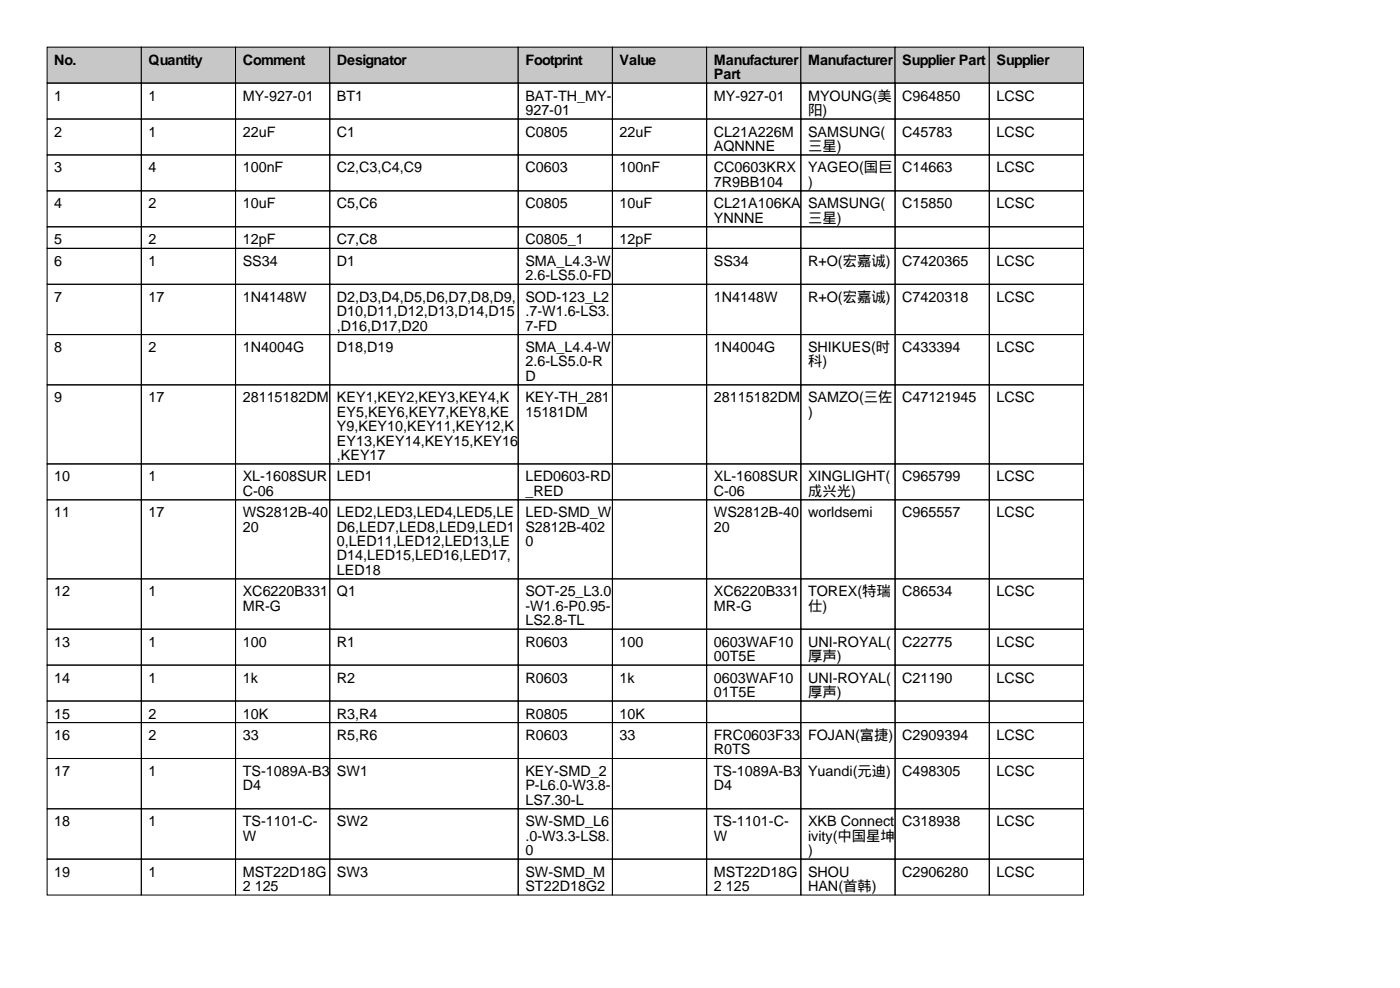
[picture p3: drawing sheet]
<svg xmlns="http://www.w3.org/2000/svg" width="297mm" height="210mm" viewBox="0 0 297 210" stroke-linecap="round" stroke-linejoin="round" font-family="sans-serif">
<defs><g id="words">
<g font-size="3">
<text x="11.5" y="13.7">No.</text>
<text x="31.5" y="13.7">Quantity</text>
<text x="51.5" y="13.7">Comment</text>
<text x="71.5" y="13.7">Designator</text>
<text x="111.5" y="13.7">Footprint</text>
<text x="131.5" y="13.7">Value</text>
<text x="151.5" y="13.7">Manufacturer</text>
<text x="151.5" y="16.8">Part</text>
<text x="171.5" y="13.7">Manufacturer</text>
<text x="191.5" y="13.7">Supplier Part</text>
<text x="211.5" y="13.7">Supplier</text>
<text x="11.5" y="21.3">1</text>
<text x="31.5" y="21.3">1</text>
<text x="51.5" y="21.3">MY-927-01</text>
<text x="71.5" y="21.3">BT1</text>
<text x="111.5" y="21.3">BAT-TH_MY-</text>
<text x="151.5" y="21.3">MY-927-01</text>
<text x="171.5" y="21.3">MYOUNG(美</text>
<text x="191.5" y="21.3">C964850</text>
<text x="211.5" y="21.3">LCSC</text>
<text x="11.5" y="29">2</text>
<text x="31.5" y="29">1</text>
<text x="51.5" y="29">22uF</text>
<text x="71.5" y="29">C1</text>
<text x="111.5" y="24.4">927-01</text>
<text x="111.5" y="29">C0805</text>
<text x="131.5" y="29">22uF</text>
<text x="151.5" y="29">CL21A226M</text>
<text x="171.5" y="24.4">阳)</text>
<text x="171.5" y="29">SAMSUNG(</text>
<text x="191.5" y="29">C45783</text>
<text x="211.5" y="29">LCSC</text>
<text x="151.5" y="32">AQNNNE</text>
<text x="171.5" y="32">三星)</text>
<text x="11.5" y="36.6">3</text>
<text x="31.5" y="36.6">4</text>
<text x="51.5" y="36.6">100nF</text>
<text x="71.5" y="36.6">C2,C3,C4,C9</text>
<text x="111.5" y="36.6">C0603</text>
<text x="131.5" y="36.6">100nF</text>
<text x="151.5" y="36.6">CC0603KRX</text>
<text x="151.5" y="39.6">7R9BB104</text>
<text x="171.5" y="36.6">YAGEO(国巨</text>
<text x="171.5" y="39.6">)</text>
<text x="191.5" y="36.6">C14663</text>
<text x="211.5" y="36.6">LCSC</text>
<text x="11.5" y="44.2">4</text>
<text x="31.5" y="44.2">2</text>
<text x="51.5" y="44.2">10uF</text>
<text x="71.5" y="44.2">C5,C6</text>
<text x="111.5" y="44.2">C0805</text>
<text x="131.5" y="44.2">10uF</text>
<text x="151.5" y="44.2">CL21A106KA</text>
<text x="151.5" y="47.2">YNNNE</text>
<text x="171.5" y="44.2">SAMSUNG(</text>
<text x="171.5" y="47.2">三星)</text>
<text x="191.5" y="44.2">C15850</text>
<text x="211.5" y="44.2">LCSC</text>
<text x="11.5" y="51.8">5</text>
<text x="31.5" y="51.8">2</text>
<text x="51.5" y="51.8">12pF</text>
<text x="71.5" y="51.8">C7,C8</text>
<text x="111.5" y="51.8">C0805_1</text>
<text x="131.5" y="51.8">12pF</text>
<text x="11.5" y="56.4">6</text>
<text x="31.5" y="56.4">1</text>
<text x="51.5" y="56.4">SS34</text>
<text x="71.5" y="56.4">D1</text>
<text x="111.5" y="56.4">SMA_L4.3-W</text>
<text x="111.5" y="59.4">2.6-LS5.0-FD</text>
<text x="151.5" y="56.4">SS34</text>
<text x="171.5" y="56.4">R+O(宏嘉诚)</text>
<text x="191.5" y="56.4">C7420365</text>
<text x="211.5" y="56.4">LCSC</text>
<text x="11.5" y="64">7</text>
<text x="31.5" y="64">17</text>
<text x="51.5" y="64">1N4148W</text>
<text x="71.5" y="64">D2,D3,D4,D5,D6,D7,D8,D9,</text>
<text x="111.5" y="64">SOD-123_L2</text>
<text x="151.5" y="64">1N4148W</text>
<text x="171.5" y="64">R+O(宏嘉诚)</text>
<text x="191.5" y="64">C7420318</text>
<text x="211.5" y="64">LCSC</text>
<text x="71.5" y="67.1">D10,D11,D12,D13,D14,D15</text>
<text x="71.5" y="70.1">,D16,D17,D20</text>
<text x="111.5" y="67.1">.7-W1.6-LS3.</text>
<text x="111.5" y="70.1">7-FD</text>
<text x="11.5" y="74.7">8</text>
<text x="31.5" y="74.7">2</text>
<text x="51.5" y="74.7">1N4004G</text>
<text x="71.5" y="74.7">D18,D19</text>
<text x="111.5" y="74.7">SMA_L4.4-W</text>
<text x="111.5" y="77.7">2.6-LS5.0-R</text>
<text x="151.5" y="74.7">1N4004G</text>
<text x="171.5" y="74.7">SHIKUES(时</text>
<text x="171.5" y="77.7">科)</text>
<text x="191.5" y="74.7">C433394</text>
<text x="211.5" y="74.7">LCSC</text>
<text x="111.5" y="80.8">D</text>
<text x="11.5" y="85.3">9</text>
<text x="31.5" y="85.3">17</text>
<text x="51.5" y="85.3">28115182DM</text>
<text x="71.5" y="85.3">KEY1,KEY2,KEY3,KEY4,K</text>
<text x="71.5" y="88.4">EY5,KEY6,KEY7,KEY8,KE</text>
<text x="111.5" y="85.3">KEY-TH_281</text>
<text x="111.5" y="88.4">15181DM</text>
<text x="151.5" y="85.3">28115182DM</text>
<text x="171.5" y="85.3">SAMZO(三佐</text>
<text x="171.5" y="88.4">)</text>
<text x="191.5" y="85.3">C47121945</text>
<text x="211.5" y="85.3">LCSC</text>
<text x="71.5" y="91.4">Y9,KEY10,KEY11,KEY12,K</text>
<text x="71.5" y="94.5">EY13,KEY14,KEY15,KEY16</text>
<text x="71.5" y="97.5">,KEY17</text>
<text x="11.5" y="102.1">10</text>
<text x="31.5" y="102.1">1</text>
<text x="51.5" y="102.1">XL-1608SUR</text>
<text x="51.5" y="105.2">C-06</text>
<text x="71.5" y="102.1">LED1</text>
<text x="111.5" y="102.1">LED0603-RD</text>
<text x="111.5" y="105.2">_RED</text>
<text x="151.5" y="102.1">XL-1608SUR</text>
<text x="151.5" y="105.2">C-06</text>
<text x="171.5" y="102.1">XINGLIGHT(</text>
<text x="171.5" y="105.2">成兴光)</text>
<text x="191.5" y="102.1">C965799</text>
<text x="211.5" y="102.1">LCSC</text>
<text x="11.5" y="109.7">11</text>
<text x="31.5" y="109.7">17</text>
<text x="51.5" y="109.7">WS2812B-40</text>
<text x="51.5" y="112.8">20</text>
<text x="71.5" y="109.7">LED2,LED3,LED4,LED5,LE</text>
<text x="71.5" y="112.8">D6,LED7,LED8,LED9,LED1</text>
<text x="111.5" y="109.7">LED-SMD_W</text>
<text x="111.5" y="112.8">S2812B-402</text>
<text x="151.5" y="109.7">WS2812B-40</text>
<text x="151.5" y="112.8">20</text>
<text x="171.5" y="109.7">worldsemi</text>
<text x="191.5" y="109.7">C965557</text>
<text x="211.5" y="109.7">LCSC</text>
<text x="71.5" y="115.8">0,LED11,LED12,LED13,LE</text>
<text x="71.5" y="118.9">D14,LED15,LED16,LED17,</text>
<text x="111.5" y="115.8">0</text>
<text x="71.5" y="121.9">LED18</text>
<text x="11.5" y="126.5">12</text>
<text x="31.5" y="126.5">1</text>
<text x="51.5" y="126.5">XC6220B331</text>
<text x="51.5" y="129.5">MR-G</text>
<text x="71.5" y="126.5">Q1</text>
<text x="111.5" y="126.5">SOT-25_L3.0</text>
<text x="111.5" y="129.5">-W1.6-P0.95-</text>
<text x="151.5" y="126.5">XC6220B331</text>
<text x="151.5" y="129.5">MR-G</text>
<text x="171.5" y="126.5">TOREX(特瑞</text>
<text x="171.5" y="129.5">仕)</text>
<text x="191.5" y="126.5">C86534</text>
<text x="211.5" y="126.5">LCSC</text>
<text x="11.5" y="137.2">13</text>
<text x="31.5" y="137.2">1</text>
<text x="51.5" y="137.2">100</text>
<text x="71.5" y="137.2">R1</text>
<text x="111.5" y="132.6">LS2.8-TL</text>
<text x="111.5" y="137.2">R0603</text>
<text x="131.5" y="137.2">100</text>
<text x="151.5" y="137.2">0603WAF10</text>
<text x="171.5" y="137.2">UNI-ROYAL(</text>
<text x="191.5" y="137.2">C22775</text>
<text x="211.5" y="137.2">LCSC</text>
<text x="151.5" y="140.2">00T5E</text>
<text x="171.5" y="140.2">厚声)</text>
<text x="11.5" y="144.8">14</text>
<text x="31.5" y="144.8">1</text>
<text x="51.5" y="144.8">1k</text>
<text x="71.5" y="144.8">R2</text>
<text x="111.5" y="144.8">R0603</text>
<text x="131.5" y="144.8">1k</text>
<text x="151.5" y="144.8">0603WAF10</text>
<text x="151.5" y="147.8">01T5E</text>
<text x="171.5" y="144.8">UNI-ROYAL(</text>
<text x="171.5" y="147.8">厚声)</text>
<text x="191.5" y="144.8">C21190</text>
<text x="211.5" y="144.8">LCSC</text>
<text x="11.5" y="152.4">15</text>
<text x="31.5" y="152.4">2</text>
<text x="51.5" y="152.4">10K</text>
<text x="71.5" y="152.4">R3,R4</text>
<text x="111.5" y="152.4">R0805</text>
<text x="131.5" y="152.4">10K</text>
<text x="11.5" y="157">16</text>
<text x="31.5" y="157">2</text>
<text x="51.5" y="157">33</text>
<text x="71.5" y="157">R5,R6</text>
<text x="111.5" y="157">R0603</text>
<text x="131.5" y="157">33</text>
<text x="151.5" y="157">FRC0603F33</text>
<text x="151.5" y="160">R0TS</text>
<text x="171.5" y="157">FOJAN(富捷)</text>
<text x="191.5" y="157">C2909394</text>
<text x="211.5" y="157">LCSC</text>
<text x="11.5" y="164.6">17</text>
<text x="31.5" y="164.6">1</text>
<text x="51.5" y="164.6">TS-1089A-B3</text>
<text x="51.5" y="167.6">D4</text>
<text x="71.5" y="164.6">SW1</text>
<text x="111.5" y="164.6">KEY-SMD_2</text>
<text x="111.5" y="167.6">P-L6.0-W3.8-</text>
<text x="151.5" y="164.6">TS-1089A-B3</text>
<text x="151.5" y="167.6">D4</text>
<text x="171.5" y="164.6">Yuandi(元迪)</text>
<text x="191.5" y="164.6">C498305</text>
<text x="211.5" y="164.6">LCSC</text>
<text x="111.5" y="170.7">LS7.30-L</text>
<text x="11.5" y="175.3">18</text>
<text x="31.5" y="175.3">1</text>
<text x="51.5" y="175.3">TS-1101-C-</text>
<text x="51.5" y="178.3">W</text>
<text x="71.5" y="175.3">SW2</text>
<text x="111.5" y="175.3">SW-SMD_L6</text>
<text x="111.5" y="178.3">.0-W3.3-LS8.</text>
<text x="151.5" y="175.3">TS-1101-C-</text>
<text x="151.5" y="178.3">W</text>
<text x="171.5" y="175.3">XKB Connect</text>
<text x="171.5" y="178.3">ivity(中国星坤</text>
<text x="191.5" y="175.3">C318938</text>
<text x="211.5" y="175.3">LCSC</text>
<text x="11.5" y="185.9">19</text>
<text x="31.5" y="185.9">1</text>
<text x="51.5" y="185.9">MST22D18G</text>
<text x="71.5" y="185.9">SW3</text>
<text x="111.5" y="181.4">0</text>
<text x="111.5" y="185.9">SW-SMD_M</text>
<text x="151.5" y="185.9">MST22D18G</text>
<text x="171.5" y="181.4">)</text>
<text x="171.5" y="185.9">SHOU</text>
<text x="191.5" y="185.9">C2906280</text>
<text x="211.5" y="185.9">LCSC</text>
<text x="51.5" y="189">2 125</text>
<text x="111.5" y="189">ST22D18G2</text>
<text x="151.5" y="189">2 125</text>
<text x="171.5" y="189">HAN(首韩)</text>
</g>
</g></defs>
<g fill="#c7c7c7" stroke="#000" stroke-width=".21">
<path d="M10 10h20v7.6h-20z"/>
<path d="M30 10h20v7.6h-20z"/>
<path d="M50 10h20v7.6h-20z"/>
<path d="M70 10h40v7.6h-40z"/>
<path d="M110 10h20v7.6h-20z"/>
<path d="M130 10h20v7.6h-20z"/>
<path d="M150 10h20v7.6h-20z"/>
<path d="M170 10h20v7.6h-20z"/>
<path d="M190 10h20v7.6h-20z"/>
<path d="M210 10h20v7.6h-20z"/>
</g>
<g fill="none" stroke="#000" stroke-width=".21">
<path d="M10 17.6h20v7.6h-20zM30 17.6h20v7.6h-20zM50 17.6h20v7.6h-20zM70 17.6h40v7.6h-40zM110 17.6h20v7.6h-20zM130 17.6h20v7.6h-20zM150 17.6h20v7.6h-20zM170 17.6h20v7.6h-20zM190 17.6h20v7.6h-20zM210 17.6h20v7.6h-20zM10 25.2h20v7.7h-20zM10 32.9h20v7.6h-20z"/>
<path d="M30 25.2h20v7.7h-20zM30 32.9h20v7.6h-20zM50 25.2h20v7.7h-20zM50 32.9h20v7.6h-20zM70 25.2h40v7.7h-40zM70 32.9h40v7.6h-40zM110 25.2h20v7.7h-20zM110 32.9h20v7.6h-20zM130 25.2h20v7.7h-20zM130 32.9h20v7.6h-20zM150 25.2h20v7.7h-20zM150 32.9h20v7.6h-20z"/>
<path d="M170 25.2h20v7.7h-20zM170 32.9h20v7.6h-20zM190 25.2h20v7.7h-20zM190 32.9h20v7.6h-20zM210 25.2h20v7.7h-20zM210 32.9h20v7.6h-20zM10 40.5h20v7.6h-20zM10 48.1h20v4.6h-20zM10 52.7h20v7.6h-20zM30 40.5h20v7.6h-20zM30 48.1h20v4.6h-20zM30 52.7h20v7.6h-20z"/>
<path d="M50 40.5h20v7.6h-20zM50 48.1h20v4.6h-20zM50 52.7h20v7.6h-20zM70 40.5h40v7.6h-40zM70 48.1h40v4.6h-40zM70 52.7h40v7.6h-40zM110 40.5h20v7.6h-20zM110 48.1h20v4.6h-20zM110 52.7h20v7.6h-20zM130 40.5h20v7.6h-20zM130 48.1h20v4.6h-20zM130 52.7h20v7.6h-20z"/>
<path d="M150 40.5h20v7.6h-20zM150 48.1h20v4.6h-20zM150 52.7h20v7.6h-20zM170 40.5h20v7.6h-20zM170 48.1h20v4.6h-20zM170 52.7h20v7.6h-20zM190 40.5h20v7.6h-20zM190 48.1h20v4.6h-20zM190 52.7h20v7.6h-20zM210 40.5h20v7.6h-20zM210 48.1h20v4.6h-20zM210 52.7h20v7.6h-20z"/>
<path d="M10 60.3h20v10.7h-20zM10 71h20v10.6h-20zM30 60.3h20v10.7h-20zM30 71h20v10.6h-20zM50 60.3h20v10.7h-20zM50 71h20v10.6h-20zM70 60.3h40v10.7h-40zM70 71h40v10.6h-40zM110 60.3h20v10.7h-20zM110 71h20v10.6h-20zM130 60.3h20v10.7h-20zM130 71h20v10.6h-20z"/>
<path d="M150 60.3h20v10.7h-20zM150 71h20v10.6h-20zM170 60.3h20v10.7h-20zM170 71h20v10.6h-20zM190 60.3h20v10.7h-20zM190 71h20v10.6h-20zM210 60.3h20v10.7h-20zM210 71h20v10.6h-20zM10 81.6h20v16.8h-20zM10 98.4h20v7.6h-20zM30 81.6h20v16.8h-20zM30 98.4h20v7.6h-20z"/>
<path d="M50 81.6h20v16.8h-20zM50 98.4h20v7.6h-20zM70 81.6h40v16.8h-40zM70 98.4h40v7.6h-40zM110 81.6h20v16.8h-20zM110 98.4h20v7.6h-20zM130 81.6h20v16.8h-20zM130 98.4h20v7.6h-20zM150 81.6h20v16.8h-20zM150 98.4h20v7.6h-20zM170 81.6h20v16.8h-20zM170 98.4h20v7.6h-20z"/>
<path d="M190 81.6h20v16.8h-20zM190 98.4h20v7.6h-20zM210 81.6h20v16.8h-20zM210 98.4h20v7.6h-20zM10 106h20v16.8h-20zM30 106h20v16.8h-20zM50 106h20v16.8h-20zM70 106h40v16.8h-40zM110 106h20v16.8h-20zM130 106h20v16.8h-20zM150 106h20v16.8h-20zM170 106h20v16.8h-20z"/>
<path d="M190 106h20v16.8h-20zM210 106h20v16.8h-20zM10 122.8h20v10.6h-20zM10 133.4h20v7.7h-20zM30 122.8h20v10.6h-20zM30 133.4h20v7.7h-20zM50 122.8h20v10.6h-20zM50 133.4h20v7.7h-20zM70 122.8h40v10.6h-40zM70 133.4h40v7.7h-40zM110 122.8h20v10.6h-20zM110 133.4h20v7.7h-20z"/>
<path d="M130 122.8h20v10.6h-20zM130 133.4h20v7.7h-20zM150 122.8h20v10.6h-20zM150 133.4h20v7.7h-20zM170 122.8h20v10.6h-20zM170 133.4h20v7.7h-20zM190 122.8h20v10.6h-20zM190 133.4h20v7.7h-20zM210 122.8h20v10.6h-20zM210 133.4h20v7.7h-20zM10 141.1h20v7.6h-20zM10 148.7h20v4.6h-20z"/>
<path d="M10 153.3h20v7.6h-20zM30 141.1h20v7.6h-20zM30 148.7h20v4.6h-20zM30 153.3h20v7.6h-20zM50 141.1h20v7.6h-20zM50 148.7h20v4.6h-20zM50 153.3h20v7.6h-20zM70 141.1h40v7.6h-40zM70 148.7h40v4.6h-40zM70 153.3h40v7.6h-40zM110 141.1h20v7.6h-20zM110 148.7h20v4.6h-20z"/>
<path d="M110 153.3h20v7.6h-20zM130 141.1h20v7.6h-20zM130 148.7h20v4.6h-20zM130 153.3h20v7.6h-20zM150 141.1h20v7.6h-20zM150 148.7h20v4.6h-20zM150 153.3h20v7.6h-20zM170 141.1h20v7.6h-20zM170 148.7h20v4.6h-20zM170 153.3h20v7.6h-20zM190 141.1h20v7.6h-20zM190 148.7h20v4.6h-20z"/>
<path d="M190 153.3h20v7.6h-20zM210 141.1h20v7.6h-20zM210 148.7h20v4.6h-20zM210 153.3h20v7.6h-20zM10 160.9h20v10.6h-20zM10 171.5h20v10.7h-20zM30 160.9h20v10.6h-20zM30 171.5h20v10.7h-20zM50 160.9h20v10.6h-20zM50 171.5h20v10.7h-20zM70 160.9h40v10.6h-40zM70 171.5h40v10.7h-40z"/>
<path d="M110 160.9h20v10.6h-20zM110 171.5h20v10.7h-20zM130 160.9h20v10.6h-20zM130 171.5h20v10.7h-20zM150 160.9h20v10.6h-20zM150 171.5h20v10.7h-20zM170 160.9h20v10.6h-20zM170 171.5h20v10.7h-20zM190 160.9h20v10.6h-20zM190 171.5h20v10.7h-20zM210 160.9h20v10.6h-20zM210 171.5h20v10.7h-20z"/>
<path d="M10 182.2h20v7.6h-20zM30 182.2h20v7.6h-20zM50 182.2h20v7.6h-20zM70 182.2h40v7.6h-40zM110 182.2h20v7.6h-20zM130 182.2h20v7.6h-20zM150 182.2h20v7.6h-20zM170 182.2h20v7.6h-20zM190 182.2h20v7.6h-20zM210 182.2h20v7.6h-20z"/>
</g>
<use href="#words"/>
</svg>
